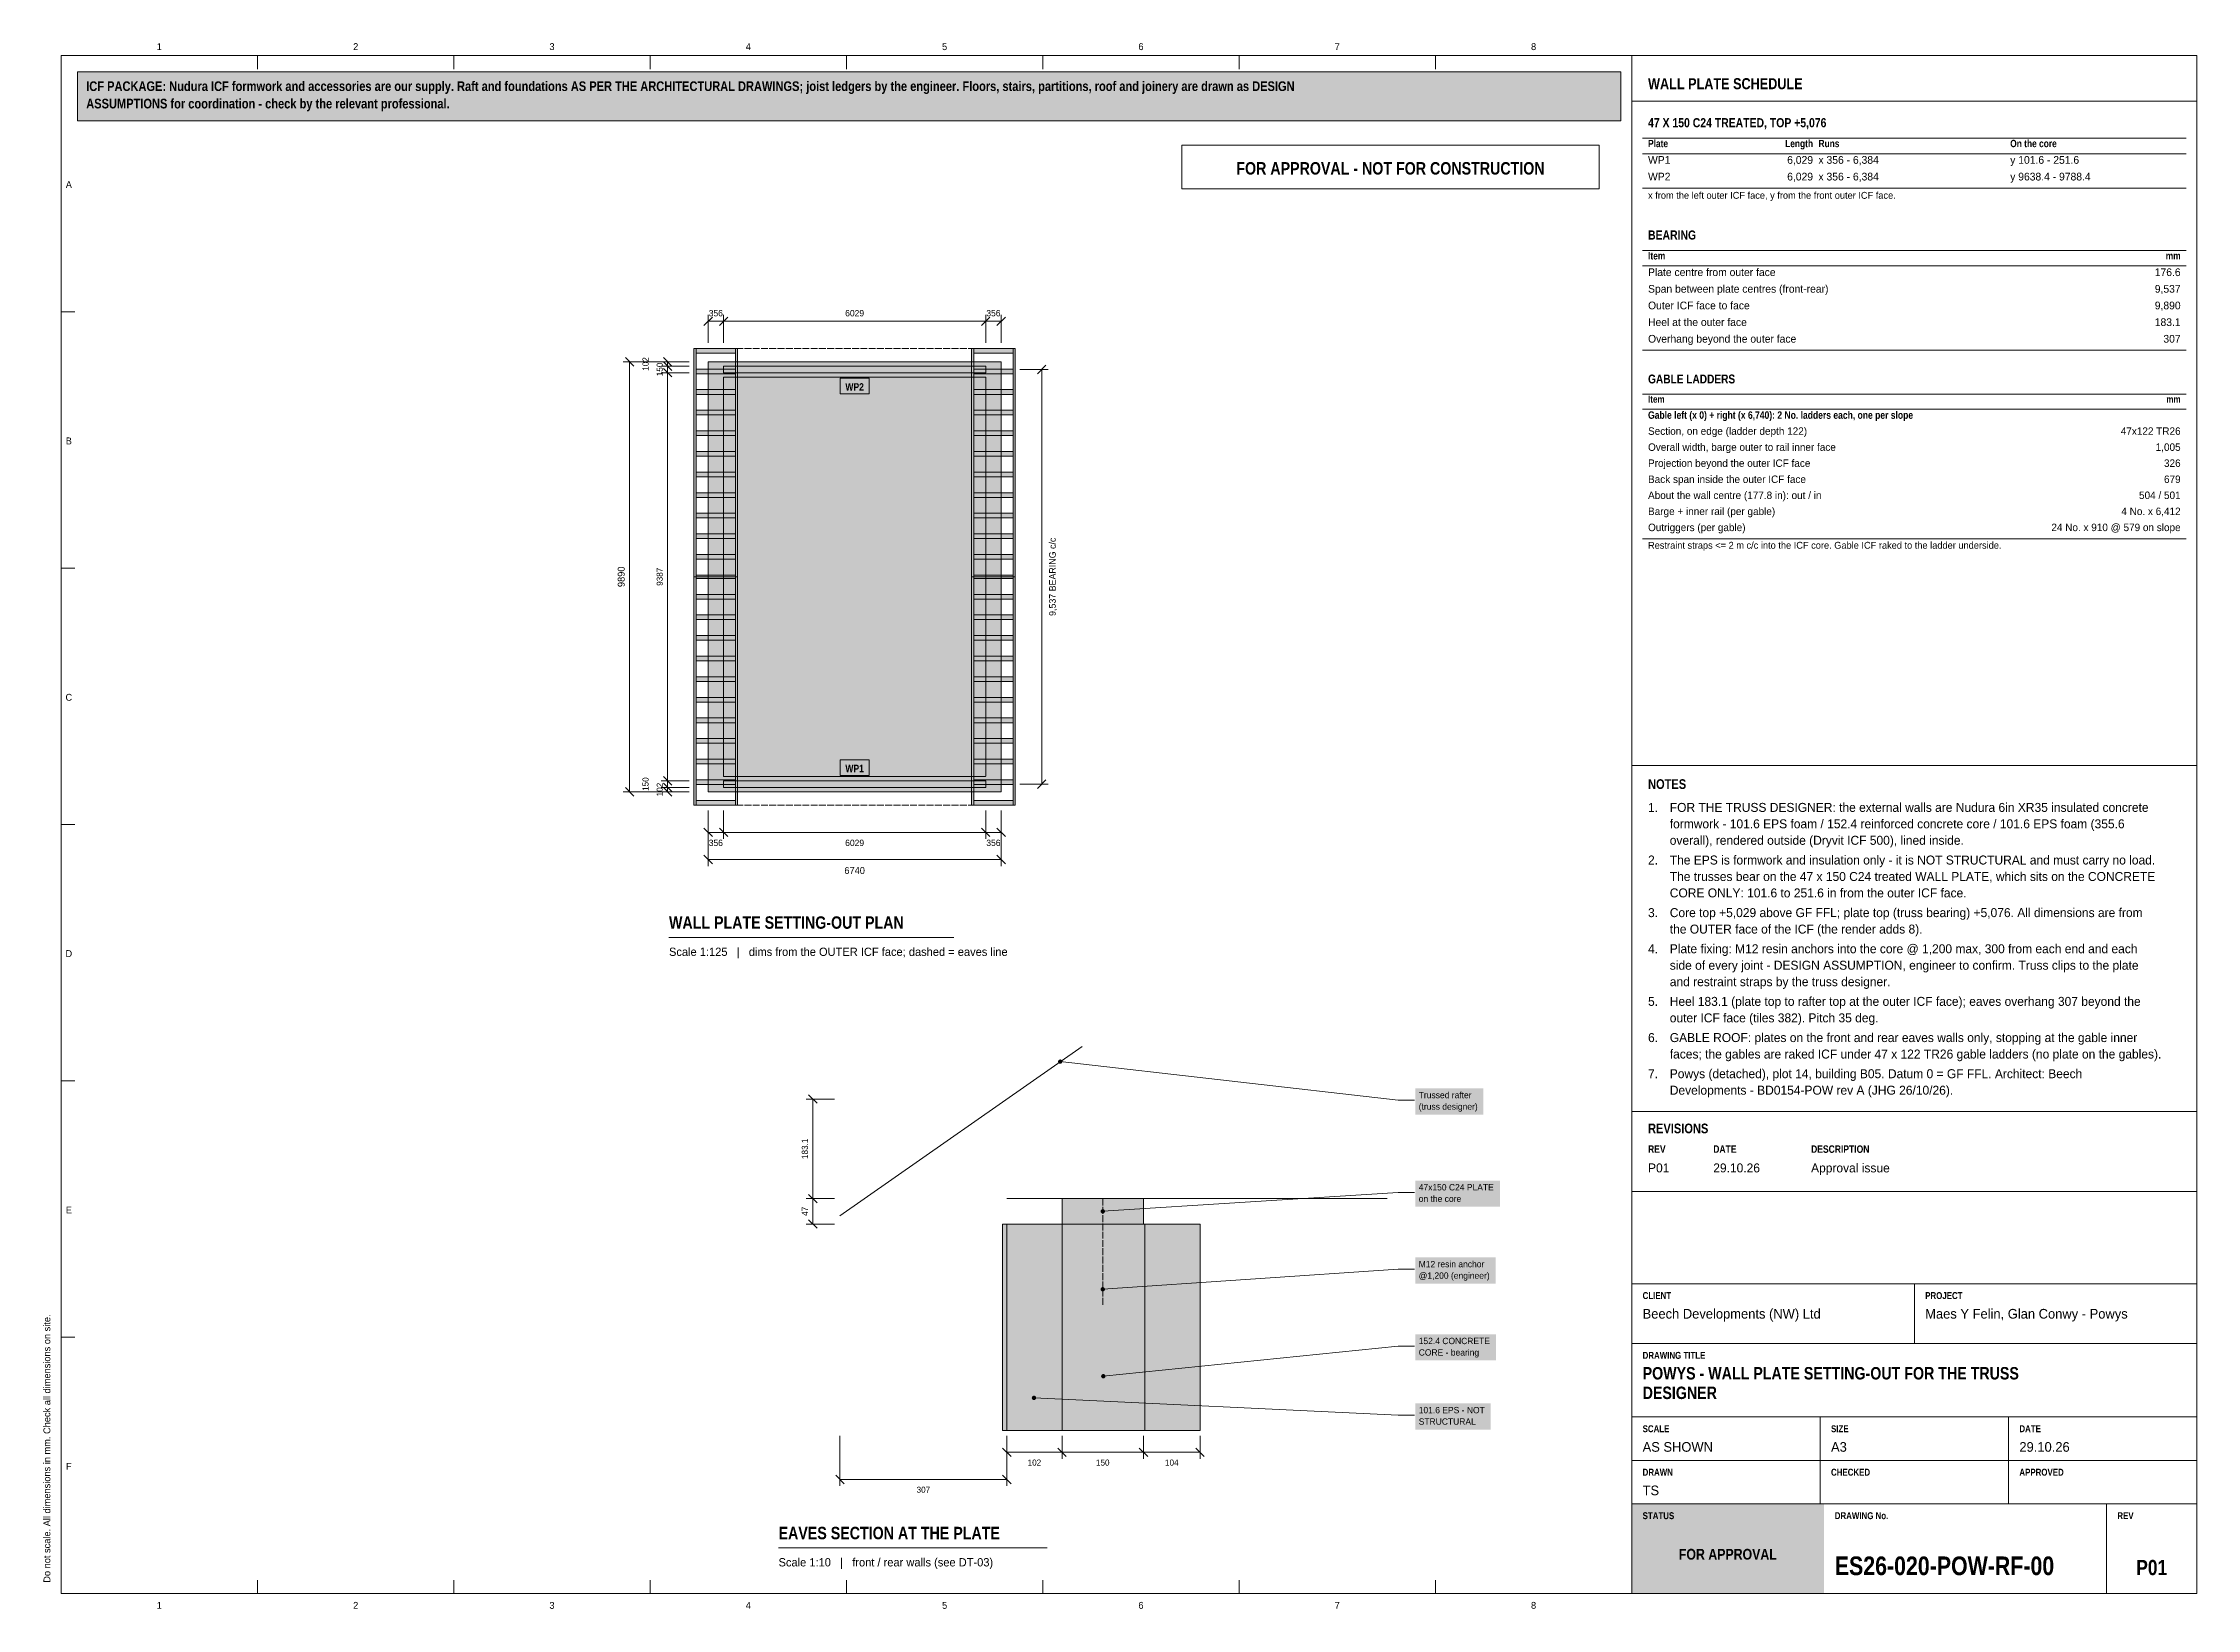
# Model space of a CAD drawing. Header units: millimetres. Extents: x 17 to 413, y 4 to 292.
import ezdxf
from ezdxf.enums import TextEntityAlignment as Align

# ---------------------------------------------------------------- set-up
doc = ezdxf.new("R2010")
doc.units = ezdxf.units.MM
doc.linetypes.add('DASHED', pattern=[1.524, 1.27, -0.254])
for name, color, linetype in [('FILL-C_6B451A', 7, 'Continuous'), ('FILL-C_F0C773', 7, 'Continuous'), ('FILL-INK', 7, 'Continuous'), ('FILL-LIGHT', 7, 'Continuous'), ('FILL-MASONRY_FILL', 7, 'Continuous'), ('FILL-RED', 7, 'Continuous'), ('FILL-TEAL', 7, 'Continuous'), ('FILL-TIMBER', 7, 'Continuous'), ('FILL-WHITE', 7, 'Continuous'), ('LINE-C_6B451A', 7, 'Continuous'), ('LINE-GREY', 7, 'Continuous'), ('LINE-INK', 7, 'Continuous'), ('LINE-MASONRY', 7, 'Continuous'), ('LINE-RED', 7, 'Continuous'), ('LINE-RED-DASH', 7, 'DASHED'), ('LINE-STEEL_GREY', 7, 'Continuous'), ('LINE-STEEL_GREY-DASH', 7, 'DASHED'), ('LINE-TEAL', 7, 'Continuous'), ('TEXT-C_6B451A', 7, 'Continuous'), ('TEXT-EPS', 7, 'Continuous'), ('TEXT-INK', 7, 'Continuous'), ('TEXT-RED', 7, 'Continuous'), ('TEXT-STEEL_GREY', 7, 'Continuous'), ('TEXT-TEAL', 7, 'Continuous'), ('TEXT-WHITE', 7, 'Continuous')]:
    doc.layers.add(name, color=color, linetype=linetype)
doc.styles.add('OpenSansCondensed-Bold', font='OpenSansCondensed-Bold.ttf')

msp = doc.modelspace()

# ---------------------------------------------------------------- texts
at = {"layer": 'TEXT-C_6B451A'}
for s, p in [('Trussed rafter', (269.8, 98.14)), ('(truss designer)', (269.8, 96.03))]:
    msp.add_text(s, height=1.1684, dxfattribs=at).set_placement(p)
at = {"layer": 'TEXT-EPS', "style": 'OpenSansCondensed-Bold'}
msp.add_text('STATUS', height=1.27, dxfattribs=at).set_placement((311, 20.7))
at = {"layer": 'TEXT-INK', "style": 'OpenSansCondensed-Bold'}
for s, height, p in [('ASSUMPTIONS for coordination - check by the relevant professional.', 1.778, (24.6, 280.27)), ('ICF PACKAGE: Nudura ICF formwork and accessories are our supply. Raft and foundations AS PER THE ARCHITECTURAL DRAWINGS; joist ledgers by the engineer. Floors, stairs, partitions, roof and joinery are drawn as DESIGN', 1.778, (24.6, 283.47)), ('47 X 150 C24 TREATED, TOP +5,076', 1.6764, (312, 276.8)), ('BEARING', 1.676, (312, 256.14)), ('GABLE LADDERS', 1.6256, (312, 229.67)), ('NOTES', 1.778, (312, 155.06)), ('WALL PLATE SETTING-OUT PLAN', 2.286, (131.84, 129.33)), ('REVISIONS', 1.778, (312, 91.7)), ('POWYS - WALL PLATE SETTING-OUT FOR THE TRUSS', 2.286, (311, 46.4)), ('DESIGNER', 2.286, (311, 42.8)), ('EAVES SECTION AT THE PLATE', 2.286, (152, 17)), ('ES26-020-POW-RF-00', 3.429, (346.36, 10.4))]:
    msp.add_text(s, height=height, dxfattribs=at).set_placement(p)
at = {"layer": 'TEXT-INK'}
for s, height, p in [('WP1', 1.422, (312, 270.08)), ('x 356 - 6,384', 1.4224, (343.36, 270.08)), ('y 101.6 - 251.6', 1.4224, (378.64, 270.08)), ('WP2', 1.422, (312, 267.01)), ('x 356 - 6,384', 1.4224, (343.36, 267.01)), ('y 9638.4 - 9788.4', 1.4224, (378.64, 267.01)), ('Plate centre from outer face', 1.4224, (312, 249.42)), ('Span between plate centres (front-rear)', 1.4224, (312, 246.36)), ('Outer ICF face to face', 1.4224, (312, 243.3)), ('Overhang beyond the outer face', 1.4224, (312, 237.17)), ('Heel at the outer face', 1.4224, (312, 240.23)), ('Section, on edge (ladder depth 122)', 1.3716, (312, 220.21)), ('Overall width, barge outer to rail inner face', 1.3716, (312, 217.26)), ('Projection beyond the outer ICF face', 1.3716, (312, 214.31)), ('Back span inside the outer ICF face', 1.3716, (312, 211.35)), ('About the wall centre (177.8 in): out / in', 1.3716, (312, 208.4)), ('Barge + inner rail (per gable)', 1.3716, (312, 205.45)), ('Outriggers (per gable)', 1.3716, (312, 202.49)), ('1.', 1.651, (312, 150.83)), ('FOR THE TRUSS DESIGNER: the external walls are Nudura 6in XR35 insulated concrete', 1.651, (316, 150.83)), ('formwork - 101.6 EPS foam / 152.4 reinforced concrete core / 101.6 EPS foam (355.6', 1.651, (316, 147.81)), ('2.', 1.651, (312, 141.15)), ('The EPS is formwork and insulation only - it is NOT STRUCTURAL and must carry no load.', 1.651, (316, 141.15)), ('overall), rendered outside (Dryvit ICF 500), lined inside.', 1.651, (316, 144.78)), ('The trusses bear on the 47 x 150 C24 treated WALL PLATE, which sits on the CONCRETE', 1.651, (316, 138.12)), ('CORE ONLY: 101.6 to 251.6 in from the outer ICF face.', 1.651, (316, 135.1)), ('3.', 1.651, (312, 131.47)), ('Core top +5,029 above GF FFL; plate top (truss bearing) +5,076. All dimensions are from', 1.651, (316, 131.47)), ('the OUTER face of the ICF (the render adds 8).', 1.651, (316, 128.44)), ('4.', 1.651, (312, 124.82)), ('side of every joint - DESIGN ASSUMPTION, engineer to confirm. Truss clips to the plate', 1.651, (316, 121.79)), ('Plate fixing: M12 resin anchors into the core @ 1,200 max, 300 from each end and each', 1.651, (316, 124.82)), ('and restraint straps by the truss designer.', 1.651, (316, 118.76)), ('5.', 1.651, (312, 115.14)), ('Heel 183.1 (plate top to rafter top at the outer ICF face); eaves overhang 307 beyond the', 1.651, (316, 115.14)), ('outer ICF face (tiles 382). Pitch 35 deg.', 1.651, (316, 112.11)), ('6.', 1.651, (312, 108.48)), ('faces; the gables are raked ICF under 47 x 122 TR26 gable ladders (no plate on the gables).', 1.651, (316, 105.45)), ('GABLE ROOF: plates on the front and rear eaves walls only, stopping at the gable inner', 1.651, (316, 108.48)), ('7.', 1.651, (312, 101.83)), ('Powys (detached), plot 14, building B05. Datum 0 = GF FFL. Architect: Beech', 1.651, (316, 101.83)), ('Developments - BD0154-POW rev A (JHG 26/10/26).', 1.651, (316, 98.8)), ('P01', 1.651, (312, 84.5)), ('29.10.26', 1.651, (324, 84.5)), ('Approval issue', 1.651, (342, 84.5)), ('Beech Developments (NW) Ltd', 1.778, (311, 57.6)), ('Maes Y Felin, Glan Conwy - Powys', 1.778, (363, 57.6)), ('CORE - bearing', 1.1684, (269.8, 50.79)), ('152.4 CONCRETE', 1.1684, (269.8, 52.9)), ('101.6 EPS - NOT', 1.1684, (269.8, 40.18)), ('STRUCTURAL', 1.168, (269.8, 38.07)), ('AS SHOWN', 1.778, (311, 33.1)), ('A3', 1.778, (345.67, 33.1)), ('29.10.26', 1.778, (380.33, 33.1)), ('TS', 1.778, (311, 25.1))]:
    msp.add_text(s, height=height, dxfattribs=at).set_placement(p)
for s, height, p in [('6,029', 1.422, (342.36, 270.08)), ('6,029', 1.422, (342.36, 267.01)), ('176.6', 1.422, (410, 249.42)), ('9,537', 1.422, (410, 246.36)), ('9,890', 1.422, (410, 243.3)), ('183.1', 1.422, (410, 240.23)), ('307', 1.422, (410, 237.17)), ('47x122 TR26', 1.3716, (410, 220.21)), ('1,005', 1.372, (410, 217.26)), ('326', 1.372, (410, 214.31)), ('679', 1.372, (410, 211.35)), ('4 No. x 6,412', 1.3716, (410, 205.45)), ('504 / 501', 1.372, (410, 208.4)), ('24 No. x 910 @ 579 on slope', 1.3716, (410, 202.49))]:
    msp.add_text(s, height=height, dxfattribs=at).set_placement(p, align=Align.RIGHT)
for s, height, p in [('9,537 BEARING c/c', 1.2192, (203.01, 194.09)), ('9890', 1.27, (123.68, 194.09)), ('183.1', 1.118, (157.4, 88.84)), ('47', 1.118, (157.4, 77.34))]:
    msp.add_text(s, height=height, rotation=90, dxfattribs=at).set_placement(p, align=Align.CENTER)
for s, height, p in [('6740', 1.27, (166, 139.41)), ('102', 1.118, (199.08, 30.55)), ('150', 1.118, (211.66, 30.55)), ('104', 1.118, (224.36, 30.55)), ('307', 1.118, (178.65, 25.55))]:
    msp.add_text(s, height=height, dxfattribs=at).set_placement(p, align=Align.CENTER)
at = {"layer": 'TEXT-INK', "style": 'OpenSansCondensed-Bold'}
msp.add_text('P01', height=2.794, dxfattribs=at).set_placement((404.68, 10.4), align=Align.CENTER)
at = {"layer": 'TEXT-RED', "style": 'OpenSansCondensed-Bold'}
for s, height, p in [('FOR APPROVAL - NOT FOR CONSTRUCTION', 2.286, (264.6, 268.1)), ('WP2', 1.372, (166, 228.34)), ('WP1', 1.372, (166, 158.13))]:
    msp.add_text(s, height=height, dxfattribs=at).set_placement(p, align=Align.CENTER)
at = {"layer": 'TEXT-RED'}
for s, p in [('356', (140.46, 242.01)), ('6029', (166, 242.01)), ('356', (191.54, 242.01)), ('356', (140.46, 144.55)), ('6029', (166, 144.55)), ('356', (191.54, 144.55))]:
    msp.add_text(s, height=1.168, dxfattribs=at).set_placement(p, align=Align.CENTER)
for s, p in [('102', (128.08, 233.24)), ('150', (130.68, 232.24)), ('9387', (130.68, 194.09)), ('150', (128.08, 155.94)), ('102', (130.68, 154.94))]:
    msp.add_text(s, height=1.118, rotation=90, dxfattribs=at).set_placement(p, align=Align.CENTER)
for s, p in [('47x150 C24 PLATE', (269.8, 81.18)), ('on the core', (269.8, 79.07)), ('M12 resin anchor', (269.8, 67.04)), ('@1,200 (engineer)', (269.8, 64.93))]:
    msp.add_text(s, height=1.1684, dxfattribs=at).set_placement(p)
at = {"layer": 'TEXT-STEEL_GREY'}
for s, p in [('1', (38.06, 291)), ('2', (74.19, 291)), ('3', (110.31, 291)), ('4', (146.44, 291)), ('5', (182.56, 291)), ('6', (218.69, 291)), ('7', (254.81, 291)), ('8', (290.94, 291)), ('A', (21.4, 265.62)), ('B', (21.4, 218.45)), ('C', (21.4, 171.28)), ('D', (21.4, 124.12)), ('E', (21.4, 76.95)), ('F', (21.4, 29.78)), ('1', (38.06, 4.2)), ('2', (74.19, 4.2)), ('3', (110.31, 4.2)), ('4', (146.44, 4.2)), ('5', (182.56, 4.2)), ('6', (218.69, 4.2)), ('7', (254.81, 4.2)), ('8', (290.94, 4.2))]:
    msp.add_text(s, height=1.27, dxfattribs=at).set_placement(p, align=Align.CENTER)
at = {"layer": 'TEXT-STEEL_GREY', "style": 'OpenSansCondensed-Bold'}
for s, height, p in [('Plate', 1.346, (312, 273.14)), ('Runs', 1.346, (343.36, 273.14)), ('On the core', 1.3462, (378.64, 273.14)), ('Item', 1.346, (312, 252.48)), ('Item', 1.295, (312, 226.12)), ('REV', 1.372, (312, 88.1)), ('DATE', 1.372, (324, 88.1)), ('DESCRIPTION', 1.3716, (342, 88.1)), ('CLIENT', 1.27, (311, 61.2)), ('PROJECT', 1.27, (363, 61.2)), ('DRAWING TITLE', 1.27, (311, 50.2)), ('SCALE', 1.27, (311, 36.7)), ('SIZE', 1.27, (345.67, 36.7)), ('DATE', 1.27, (380.33, 36.7)), ('DRAWN', 1.27, (311, 28.7)), ('CHECKED', 1.27, (345.67, 28.7)), ('APPROVED', 1.27, (380.33, 28.7)), ('DRAWING No.', 1.27, (346.36, 20.7)), ('REV', 1.27, (398.36, 20.7))]:
    msp.add_text(s, height=height, dxfattribs=at).set_placement(p)
for s, height, p in [('Length', 1.346, (342.36, 273.14)), ('mm', 1.346, (410, 252.48)), ('mm', 1.295, (410, 226.12))]:
    msp.add_text(s, height=height, dxfattribs=at).set_placement(p, align=Align.RIGHT)
at = {"layer": 'TEXT-STEEL_GREY'}
for s, height, p in [('x from the left outer ICF face, y from the front outer ICF face.', 1.27, (312, 263.64)), ('Restraint straps <= 2 m c/c into the ICF core. Gable ICF raked to the ladder underside.', 1.27, (312, 199.25)), ('Scale 1:125   |   dims from the OUTER ICF face; dashed = eaves line', 1.524, (131.84, 124.33)), ('Scale 1:10   |   front / rear walls (see DT-03)', 1.524, (152, 12))]:
    msp.add_text(s, height=height, dxfattribs=at).set_placement(p)
msp.add_text('Do not scale. All dimensions in mm. Check all dimensions on site.', height=1.27, rotation=90, dxfattribs=at).set_placement((18, 9))
at = {"layer": 'TEXT-TEAL', "style": 'OpenSansCondensed-Bold'}
for s, height, p in [('WALL PLATE SCHEDULE', 2.032, (312, 283.8)), ('Gable left (x 0) + right (x 6,740): 2 No. ladders each, one per slope', 1.3716, (312, 223.16))]:
    msp.add_text(s, height=height, dxfattribs=at).set_placement(p)
at = {"layer": 'TEXT-WHITE', "style": 'OpenSansCondensed-Bold'}
msp.add_text('FOR APPROVAL', height=1.9812, dxfattribs=at).set_placement((326.68, 13.25), align=Align.CENTER)

# ---------------------------------------------------------------- hatches: boundary and pattern name
at = {"layer": 'FILL-C_6B451A', "true_color": 0x6b451a}
h = msp.add_hatch(color=256, dxfattribs=at)
h.dxf.hatch_style = 1
h.paths.add_polyline_path([(204.24, 104.88), (204.23, 104.98), (204.19, 105.08), (204.12, 105.16), (204.04, 105.23), (203.94, 105.27), (203.84, 105.28), (203.74, 105.27), (203.64, 105.23), (203.56, 105.16), (203.49, 105.08), (203.45, 104.98), (203.44, 104.88), (203.45, 104.78), (203.49, 104.68), (203.56, 104.6), (203.64, 104.53), (203.74, 104.49), (203.84, 104.48), (203.94, 104.49), (204.04, 104.53), (204.12, 104.6), (204.19, 104.68), (204.23, 104.78)])
at = {"layer": 'FILL-C_F0C773', "true_color": 0xf0c773}
h = msp.add_hatch(color=256, dxfattribs=at)
h.dxf.hatch_style = 1
h.paths.add_polyline_path([(194, 37), (194, 75), (193.2, 75), (193.2, 37)])
at = {"layer": 'FILL-INK', "true_color": 0x14141a}
h = msp.add_hatch(color=256, dxfattribs=at)
h.dxf.hatch_style = 1
h.paths.add_polyline_path([(212.16, 47), (212.15, 47.1), (212.11, 47.2), (212.04, 47.28), (211.96, 47.35), (211.86, 47.39), (211.76, 47.4), (211.66, 47.39), (211.56, 47.35), (211.48, 47.28), (211.41, 47.2), (211.37, 47.1), (211.36, 47), (211.37, 46.9), (211.41, 46.8), (211.48, 46.72), (211.56, 46.65), (211.66, 46.61), (211.76, 46.6), (211.86, 46.61), (211.96, 46.65), (212.04, 46.72), (212.11, 46.8), (212.15, 46.9)])
h = msp.add_hatch(color=256, dxfattribs=at)
h.dxf.hatch_style = 1
h.paths.add_polyline_path([(199.4, 43), (199.39, 43.1), (199.35, 43.2), (199.28, 43.28), (199.2, 43.35), (199.1, 43.39), (199, 43.4), (198.9, 43.39), (198.8, 43.35), (198.72, 43.28), (198.65, 43.2), (198.61, 43.1), (198.6, 43), (198.61, 42.9), (198.65, 42.8), (198.72, 42.72), (198.8, 42.65), (198.9, 42.61), (199, 42.6), (199.1, 42.61), (199.2, 42.65), (199.28, 42.72), (199.35, 42.8), (199.39, 42.9)])
at = {"layer": 'FILL-LIGHT', "true_color": 0xdedee0}
h = msp.add_hatch(color=256, dxfattribs=at)
h.dxf.hatch_style = 1
h.paths.add_polyline_path([(139.04, 154.53), (139.04, 154.53), (139.04, 233.65), (139.04, 233.65), (139.04, 233.65), (192.96, 233.65), (192.96, 233.65), (192.96, 233.65), (192.96, 154.53), (192.96, 154.53), (192.96, 154.53), (139.04, 154.53)])
h.paths.add_polyline_path([(141.88, 157.38), (141.88, 157.38), (141.88, 157.38), (141.88, 157.38), (141.88, 157.38), (141.89, 157.38), (141.89, 157.38), (141.89, 157.38), (141.89, 157.38), (141.89, 157.38), (141.89, 157.38), (141.89, 157.38), (141.89, 157.37), (141.89, 157.37), (141.89, 157.37), (141.89, 157.37), (141.89, 157.37), (190.11, 157.37), (190.11, 157.37), (190.11, 157.37), (190.11, 157.37), (190.11, 157.37), (190.11, 157.38), (190.11, 157.38), (190.11, 157.38), (190.11, 157.38), (190.11, 157.38), (190.11, 157.38), (190.11, 157.38), (190.12, 157.38), (190.12, 157.38), (190.12, 157.38), (190.12, 157.38), (190.12, 157.38), (190.12, 230.8), (190.12, 230.8), (190.12, 230.8), (190.12, 230.8), (190.12, 230.8), (190.11, 230.8), (190.11, 230.8), (190.11, 230.8), (190.11, 230.8), (190.11, 230.8), (190.11, 230.8), (190.11, 230.8), (190.11, 230.81), (190.11, 230.81), (190.11, 230.81), (190.11, 230.81), (190.11, 230.81), (141.89, 230.81), (141.89, 230.81), (141.89, 230.81), (141.89, 230.81), (141.89, 230.81), (141.89, 230.8), (141.89, 230.8), (141.89, 230.8), (141.89, 230.8), (141.89, 230.8), (141.89, 230.8), (141.89, 230.8), (141.88, 230.8), (141.88, 230.8), (141.88, 230.8), (141.88, 230.8), (141.88, 230.8)], flags=0)
at = {"layer": 'FILL-LIGHT', "true_color": 0xcccccf}
h = msp.add_hatch(color=256, dxfattribs=at)
h.dxf.hatch_style = 1
h.paths.add_polyline_path([(192.96, 233.65), (192.96, 233.65), (192.96, 233.65), (192.96, 154.53), (192.96, 154.53), (192.96, 154.53), (139.04, 154.53), (139.04, 154.53), (139.04, 154.53), (139.04, 233.65), (139.04, 233.65), (139.04, 233.65)])
h.paths.add_polyline_path([(139.85, 155.34), (192.15, 155.34), (192.15, 232.84), (139.85, 232.84)], flags=0)
h = msp.add_hatch(color=256, dxfattribs=at)
h.dxf.hatch_style = 1
h.paths.add_polyline_path([(219.4, 37), (219.4, 75), (204.16, 75), (204.16, 37)])
at = {"layer": 'FILL-MASONRY_FILL', "true_color": 0xe0f0e0}
h = msp.add_hatch(color=256, dxfattribs=at)
h.dxf.hatch_style = 1
h.paths.add_polyline_path([(136.43, 194.09), (136.43, 236.11), (136.81, 236.11), (136.81, 194.09)])
h = msp.add_hatch(color=256, dxfattribs=at)
h.dxf.hatch_style = 1
h.paths.add_polyline_path([(136.81, 235.24), (136.81, 236.11), (144.09, 236.11), (144.09, 235.24)])
h = msp.add_hatch(color=256, dxfattribs=at)
h.dxf.hatch_style = 1
h.paths.add_polyline_path([(144.09, 194.09), (144.09, 236.11), (144.47, 236.11), (144.47, 194.09)])
h = msp.add_hatch(color=256, dxfattribs=at)
h.dxf.hatch_style = 1
h.paths.add_polyline_path([(187.53, 194.09), (187.53, 236.11), (187.91, 236.11), (187.91, 194.09)])
h = msp.add_hatch(color=256, dxfattribs=at)
h.dxf.hatch_style = 1
h.paths.add_polyline_path([(187.91, 235.24), (187.91, 236.11), (195.19, 236.11), (195.19, 235.24)])
h = msp.add_hatch(color=256, dxfattribs=at)
h.dxf.hatch_style = 1
h.paths.add_polyline_path([(195.19, 194.09), (195.19, 236.11), (195.57, 236.11), (195.57, 194.09)])
h = msp.add_hatch(color=256, dxfattribs=at)
h.dxf.hatch_style = 1
h.paths.add_polyline_path([(136.81, 231.45), (136.81, 232.31), (144.09, 232.31), (144.09, 231.45)])
h = msp.add_hatch(color=256, dxfattribs=at)
h.dxf.hatch_style = 1
h.paths.add_polyline_path([(187.91, 231.45), (187.91, 232.31), (195.19, 232.31), (195.19, 231.45)])
h = msp.add_hatch(color=256, dxfattribs=at)
h.dxf.hatch_style = 1
h.paths.add_polyline_path([(136.81, 227.65), (136.81, 228.52), (144.09, 228.52), (144.09, 227.65)])
h = msp.add_hatch(color=256, dxfattribs=at)
h.dxf.hatch_style = 1
h.paths.add_polyline_path([(187.91, 227.65), (187.91, 228.52), (195.19, 228.52), (195.19, 227.65)])
h = msp.add_hatch(color=256, dxfattribs=at)
h.dxf.hatch_style = 1
h.paths.add_polyline_path([(136.81, 223.86), (136.81, 224.73), (144.09, 224.73), (144.09, 223.86)])
h = msp.add_hatch(color=256, dxfattribs=at)
h.dxf.hatch_style = 1
h.paths.add_polyline_path([(187.91, 223.86), (187.91, 224.73), (195.19, 224.73), (195.19, 223.86)])
h = msp.add_hatch(color=256, dxfattribs=at)
h.dxf.hatch_style = 1
h.paths.add_polyline_path([(136.81, 220.07), (136.81, 220.94), (144.09, 220.94), (144.09, 220.07)])
h = msp.add_hatch(color=256, dxfattribs=at)
h.dxf.hatch_style = 1
h.paths.add_polyline_path([(187.91, 220.07), (187.91, 220.94), (195.19, 220.94), (195.19, 220.07)])
h = msp.add_hatch(color=256, dxfattribs=at)
h.dxf.hatch_style = 1
h.paths.add_polyline_path([(136.81, 216.28), (136.81, 217.15), (144.09, 217.15), (144.09, 216.28)])
h = msp.add_hatch(color=256, dxfattribs=at)
h.dxf.hatch_style = 1
h.paths.add_polyline_path([(187.91, 216.28), (187.91, 217.15), (195.19, 217.15), (195.19, 216.28)])
h = msp.add_hatch(color=256, dxfattribs=at)
h.dxf.hatch_style = 1
h.paths.add_polyline_path([(136.81, 212.49), (136.81, 213.36), (144.09, 213.36), (144.09, 212.49)])
h = msp.add_hatch(color=256, dxfattribs=at)
h.dxf.hatch_style = 1
h.paths.add_polyline_path([(187.91, 212.49), (187.91, 213.36), (195.19, 213.36), (195.19, 212.49)])
h = msp.add_hatch(color=256, dxfattribs=at)
h.dxf.hatch_style = 1
h.paths.add_polyline_path([(136.81, 208.7), (136.81, 209.56), (144.09, 209.56), (144.09, 208.7)])
h = msp.add_hatch(color=256, dxfattribs=at)
h.dxf.hatch_style = 1
h.paths.add_polyline_path([(187.91, 208.7), (187.91, 209.56), (195.19, 209.56), (195.19, 208.7)])
h = msp.add_hatch(color=256, dxfattribs=at)
h.dxf.hatch_style = 1
h.paths.add_polyline_path([(136.81, 204.91), (136.81, 205.77), (144.09, 205.77), (144.09, 204.91)])
h = msp.add_hatch(color=256, dxfattribs=at)
h.dxf.hatch_style = 1
h.paths.add_polyline_path([(187.91, 204.91), (187.91, 205.77), (195.19, 205.77), (195.19, 204.91)])
h = msp.add_hatch(color=256, dxfattribs=at)
h.dxf.hatch_style = 1
h.paths.add_polyline_path([(136.81, 201.11), (136.81, 201.98), (144.09, 201.98), (144.09, 201.11)])
h = msp.add_hatch(color=256, dxfattribs=at)
h.dxf.hatch_style = 1
h.paths.add_polyline_path([(136.81, 197.32), (136.81, 198.19), (144.09, 198.19), (144.09, 197.32)])
h = msp.add_hatch(color=256, dxfattribs=at)
h.dxf.hatch_style = 1
h.paths.add_polyline_path([(187.91, 201.11), (187.91, 201.98), (195.19, 201.98), (195.19, 201.11)])
h = msp.add_hatch(color=256, dxfattribs=at)
h.dxf.hatch_style = 1
h.paths.add_polyline_path([(187.91, 197.32), (187.91, 198.19), (195.19, 198.19), (195.19, 197.32)])
h = msp.add_hatch(color=256, dxfattribs=at)
h.dxf.hatch_style = 1
h.paths.add_polyline_path([(136.81, 194.09), (136.81, 194.4), (144.09, 194.4), (144.09, 194.09)])
h = msp.add_hatch(color=256, dxfattribs=at)
h.dxf.hatch_style = 1
h.paths.add_polyline_path([(187.91, 194.09), (187.91, 194.4), (195.19, 194.4), (195.19, 194.09)])
h = msp.add_hatch(color=256, dxfattribs=at)
h.dxf.hatch_style = 1
h.paths.add_polyline_path([(136.43, 152.07), (136.43, 194.09), (136.81, 194.09), (136.81, 152.07)])
h = msp.add_hatch(color=256, dxfattribs=at)
h.dxf.hatch_style = 1
h.paths.add_polyline_path([(136.81, 193.78), (136.81, 194.09), (144.09, 194.09), (144.09, 193.78)])
h = msp.add_hatch(color=256, dxfattribs=at)
h.dxf.hatch_style = 1
h.paths.add_polyline_path([(136.81, 189.99), (136.81, 190.86), (144.09, 190.86), (144.09, 189.99)])
h = msp.add_hatch(color=256, dxfattribs=at)
h.dxf.hatch_style = 1
h.paths.add_polyline_path([(144.09, 152.07), (144.09, 194.09), (144.47, 194.09), (144.47, 152.07)])
h = msp.add_hatch(color=256, dxfattribs=at)
h.dxf.hatch_style = 1
h.paths.add_polyline_path([(187.53, 152.07), (187.53, 194.09), (187.91, 194.09), (187.91, 152.07)])
h = msp.add_hatch(color=256, dxfattribs=at)
h.dxf.hatch_style = 1
h.paths.add_polyline_path([(187.91, 193.78), (187.91, 194.09), (195.19, 194.09), (195.19, 193.78)])
h = msp.add_hatch(color=256, dxfattribs=at)
h.dxf.hatch_style = 1
h.paths.add_polyline_path([(187.91, 189.99), (187.91, 190.86), (195.19, 190.86), (195.19, 189.99)])
h = msp.add_hatch(color=256, dxfattribs=at)
h.dxf.hatch_style = 1
h.paths.add_polyline_path([(195.19, 152.07), (195.19, 194.09), (195.57, 194.09), (195.57, 152.07)])
h = msp.add_hatch(color=256, dxfattribs=at)
h.dxf.hatch_style = 1
h.paths.add_polyline_path([(136.81, 186.2), (136.81, 187.07), (144.09, 187.07), (144.09, 186.2)])
h = msp.add_hatch(color=256, dxfattribs=at)
h.dxf.hatch_style = 1
h.paths.add_polyline_path([(187.91, 186.2), (187.91, 187.07), (195.19, 187.07), (195.19, 186.2)])
h = msp.add_hatch(color=256, dxfattribs=at)
h.dxf.hatch_style = 1
h.paths.add_polyline_path([(136.81, 182.41), (136.81, 183.27), (144.09, 183.27), (144.09, 182.41)])
h = msp.add_hatch(color=256, dxfattribs=at)
h.dxf.hatch_style = 1
h.paths.add_polyline_path([(187.91, 182.41), (187.91, 183.27), (195.19, 183.27), (195.19, 182.41)])
h = msp.add_hatch(color=256, dxfattribs=at)
h.dxf.hatch_style = 1
h.paths.add_polyline_path([(136.81, 178.62), (136.81, 179.48), (144.09, 179.48), (144.09, 178.62)])
h = msp.add_hatch(color=256, dxfattribs=at)
h.dxf.hatch_style = 1
h.paths.add_polyline_path([(187.91, 178.62), (187.91, 179.48), (195.19, 179.48), (195.19, 178.62)])
h = msp.add_hatch(color=256, dxfattribs=at)
h.dxf.hatch_style = 1
h.paths.add_polyline_path([(136.81, 174.82), (136.81, 175.69), (144.09, 175.69), (144.09, 174.82)])
h = msp.add_hatch(color=256, dxfattribs=at)
h.dxf.hatch_style = 1
h.paths.add_polyline_path([(187.91, 174.82), (187.91, 175.69), (195.19, 175.69), (195.19, 174.82)])
h = msp.add_hatch(color=256, dxfattribs=at)
h.dxf.hatch_style = 1
h.paths.add_polyline_path([(136.81, 171.03), (136.81, 171.9), (144.09, 171.9), (144.09, 171.03)])
h = msp.add_hatch(color=256, dxfattribs=at)
h.dxf.hatch_style = 1
h.paths.add_polyline_path([(187.91, 171.03), (187.91, 171.9), (195.19, 171.9), (195.19, 171.03)])
h = msp.add_hatch(color=256, dxfattribs=at)
h.dxf.hatch_style = 1
h.paths.add_polyline_path([(136.81, 167.24), (136.81, 168.11), (144.09, 168.11), (144.09, 167.24)])
h = msp.add_hatch(color=256, dxfattribs=at)
h.dxf.hatch_style = 1
h.paths.add_polyline_path([(187.91, 167.24), (187.91, 168.11), (195.19, 168.11), (195.19, 167.24)])
h = msp.add_hatch(color=256, dxfattribs=at)
h.dxf.hatch_style = 1
h.paths.add_polyline_path([(136.81, 163.45), (136.81, 164.32), (144.09, 164.32), (144.09, 163.45)])
h = msp.add_hatch(color=256, dxfattribs=at)
h.dxf.hatch_style = 1
h.paths.add_polyline_path([(187.91, 163.45), (187.91, 164.32), (195.19, 164.32), (195.19, 163.45)])
h = msp.add_hatch(color=256, dxfattribs=at)
h.dxf.hatch_style = 1
h.paths.add_polyline_path([(136.81, 159.66), (136.81, 160.53), (144.09, 160.53), (144.09, 159.66)])
h = msp.add_hatch(color=256, dxfattribs=at)
h.dxf.hatch_style = 1
h.paths.add_polyline_path([(187.91, 159.66), (187.91, 160.53), (195.19, 160.53), (195.19, 159.66)])
h = msp.add_hatch(color=256, dxfattribs=at)
h.dxf.hatch_style = 1
h.paths.add_polyline_path([(136.81, 155.87), (136.81, 156.73), (144.09, 156.73), (144.09, 155.87)])
h = msp.add_hatch(color=256, dxfattribs=at)
h.dxf.hatch_style = 1
h.paths.add_polyline_path([(187.91, 155.87), (187.91, 156.73), (195.19, 156.73), (195.19, 155.87)])
h = msp.add_hatch(color=256, dxfattribs=at)
h.dxf.hatch_style = 1
h.paths.add_polyline_path([(136.81, 152.07), (136.81, 152.94), (144.09, 152.94), (144.09, 152.07)])
h = msp.add_hatch(color=256, dxfattribs=at)
h.dxf.hatch_style = 1
h.paths.add_polyline_path([(187.91, 152.07), (187.91, 152.94), (195.19, 152.94), (195.19, 152.07)])
at = {"layer": 'FILL-RED', "true_color": 0xd11a1f}
h = msp.add_hatch(color=256, dxfattribs=at)
h.dxf.hatch_style = 1
h.paths.add_polyline_path([(212.06, 77.34), (212.05, 77.44), (212.01, 77.54), (211.94, 77.62), (211.86, 77.69), (211.76, 77.73), (211.66, 77.74), (211.56, 77.73), (211.46, 77.69), (211.38, 77.62), (211.31, 77.54), (211.27, 77.44), (211.26, 77.34), (211.27, 77.24), (211.31, 77.14), (211.38, 77.06), (211.46, 76.99), (211.56, 76.95), (211.66, 76.94), (211.76, 76.95), (211.86, 76.99), (211.94, 77.06), (212.01, 77.14), (212.05, 77.24)])
h = msp.add_hatch(color=256, dxfattribs=at)
h.dxf.hatch_style = 1
h.paths.add_polyline_path([(212.06, 63), (212.05, 63.1), (212.01, 63.2), (211.94, 63.28), (211.86, 63.35), (211.76, 63.39), (211.66, 63.4), (211.56, 63.39), (211.46, 63.35), (211.38, 63.28), (211.31, 63.2), (211.27, 63.1), (211.26, 63), (211.27, 62.9), (211.31, 62.8), (211.38, 62.72), (211.46, 62.65), (211.56, 62.61), (211.66, 62.6), (211.76, 62.61), (211.86, 62.65), (211.94, 62.72), (212.01, 62.8), (212.05, 62.9)])
at = {"layer": 'FILL-TEAL', "true_color": 0x009e85}
h = msp.add_hatch(color=256, dxfattribs=at)
h.dxf.hatch_style = 1
h.paths.add_polyline_path([(309.01, 7), (344.37, 7), (344.37, 23.5), (309.01, 23.5)])
at = {"layer": 'FILL-TIMBER', "true_color": 0xf2e0b2}
h = msp.add_hatch(color=256, dxfattribs=at)
h.dxf.hatch_style = 1
h.paths.add_polyline_path([(190.12, 231.64), (190.12, 232.84), (141.88, 232.84), (141.88, 231.64)])
h = msp.add_hatch(color=256, dxfattribs=at)
h.dxf.hatch_style = 1
h.paths.add_polyline_path([(190.12, 155.34), (190.12, 156.54), (141.88, 156.54), (141.88, 155.34)])
h = msp.add_hatch(color=256, dxfattribs=at)
h.dxf.hatch_style = 1
h.paths.add_polyline_path([(219.16, 75), (219.16, 79.68), (204.16, 79.68), (204.16, 75)])
at = {"layer": 'FILL-TIMBER', "true_color": 0xf7edb2}
h = msp.add_hatch(color=256, dxfattribs=at)
h.dxf.hatch_style = 1
h.paths.add_polyline_path([(204.16, 37), (204.16, 75), (194, 75), (194, 37)])
h = msp.add_hatch(color=256, dxfattribs=at)
h.dxf.hatch_style = 1
h.paths.add_polyline_path([(229.56, 37), (229.56, 75), (219.4, 75), (219.4, 37)])
at = {"layer": 'FILL-WHITE', "true_color": 0xfff5f0}
h = msp.add_hatch(color=256, dxfattribs=at)
h.dxf.hatch_style = 1
h.paths.add_polyline_path([(23, 278), (307, 278), (307, 287), (23, 287)])
at = {"layer": 'FILL-WHITE', "true_color": 0xffffff}
h = msp.add_hatch(color=256, dxfattribs=at)
h.dxf.hatch_style = 1
h.paths.add_polyline_path([(163.34, 227.74), (168.66, 227.74), (168.66, 230.65), (163.34, 230.65)])
h = msp.add_hatch(color=256, dxfattribs=at)
h.dxf.hatch_style = 1
h.paths.add_polyline_path([(163.34, 157.53), (168.66, 157.53), (168.66, 160.44), (163.34, 160.44)])
h = msp.add_hatch(color=256, dxfattribs=at)
h.dxf.hatch_style = 1
h.paths.add_polyline_path([(269.2, 95.13), (281.67, 95.13), (281.67, 99.95), (269.2, 99.95)])
h = msp.add_hatch(color=256, dxfattribs=at)
h.dxf.hatch_style = 1
h.paths.add_polyline_path([(269.2, 78.17), (284.74, 78.17), (284.74, 82.99), (269.2, 82.99)])
h = msp.add_hatch(color=256, dxfattribs=at)
h.dxf.hatch_style = 1
h.paths.add_polyline_path([(269.2, 64.03), (283.95, 64.03), (283.95, 68.85), (269.2, 68.85)])
h = msp.add_hatch(color=256, dxfattribs=at)
h.dxf.hatch_style = 1
h.paths.add_polyline_path([(269.2, 49.89), (284.02, 49.89), (284.02, 54.71), (269.2, 54.71)])
h = msp.add_hatch(color=256, dxfattribs=at)
h.dxf.hatch_style = 1
h.paths.add_polyline_path([(269.2, 37.17), (283.03, 37.17), (283.03, 41.99), (269.2, 41.99)])

# ---------------------------------------------------------------- linework, layer by layer
at = {"layer": 'LINE-C_6B451A', "lineweight": 5}
for p, q in [((163.3, 76.49), (207.84, 107.68)), ((203.84, 104.88), (266, 97.78)), ((266, 97.78), (269, 97.78)), ((194, 79.68), (264, 79.68))]:
    msp.add_line(p, q, dxfattribs=at)
at = {"layer": 'LINE-GREY', "lineweight": 5}
for points in [[(139.04, 154.53), (139.04, 154.53), (139.04, 233.65), (139.04, 233.65), (139.04, 233.65), (192.96, 233.65), (192.96, 233.65), (192.96, 233.65), (192.96, 154.53), (192.96, 154.53), (192.96, 154.53), (139.04, 154.53)], [(141.88, 157.38), (141.88, 157.38), (141.88, 157.38), (141.88, 157.38), (141.88, 157.38), (141.89, 157.38), (141.89, 157.38), (141.89, 157.38), (141.89, 157.38), (141.89, 157.38), (141.89, 157.38), (141.89, 157.38), (141.89, 157.37), (141.89, 157.37), (141.89, 157.37), (141.89, 157.37), (141.89, 157.37), (190.11, 157.37), (190.11, 157.37), (190.11, 157.37), (190.11, 157.37), (190.11, 157.37), (190.11, 157.38), (190.11, 157.38), (190.11, 157.38), (190.11, 157.38), (190.11, 157.38), (190.11, 157.38), (190.11, 157.38), (190.12, 157.38), (190.12, 157.38), (190.12, 157.38), (190.12, 157.38), (190.12, 157.38), (190.12, 230.8), (190.12, 230.8), (190.12, 230.8), (190.12, 230.8), (190.12, 230.8), (190.11, 230.8), (190.11, 230.8), (190.11, 230.8), (190.11, 230.8), (190.11, 230.8), (190.11, 230.8), (190.11, 230.8), (190.11, 230.81), (190.11, 230.81), (190.11, 230.81), (190.11, 230.81), (190.11, 230.81), (141.89, 230.81), (141.89, 230.81), (141.89, 230.81), (141.89, 230.81), (141.89, 230.81), (141.89, 230.8), (141.89, 230.8), (141.89, 230.8), (141.89, 230.8), (141.89, 230.8), (141.89, 230.8), (141.89, 230.8), (141.88, 230.8), (141.88, 230.8), (141.88, 230.8), (141.88, 230.8), (141.88, 230.8)]]:
    msp.add_lwpolyline(points, close=True, dxfattribs=at)
at = {"layer": 'LINE-INK', "lineweight": 5}
for p, q in [((56.12, 290), (56.12, 287.5)), ((92.25, 290), (92.25, 287.5)), ((128.38, 290), (128.38, 287.5)), ((164.5, 290), (164.5, 287.5)), ((200.62, 290), (200.62, 287.5)), ((236.75, 290), (236.75, 287.5)), ((272.88, 290), (272.88, 287.5)), ((309, 7), (309, 290)), ((311, 274.8), (411, 274.8)), ((311, 271.94), (411, 271.94)), ((311, 265.61), (411, 265.61)), ((311, 254.14), (411, 254.14)), ((311, 251.28), (411, 251.28)), ((20, 242.83), (22.5, 242.83)), ((125.36, 232.87), (123.81, 234.43)), ((311, 235.77), (411, 235.77)), ((135.58, 233.65), (123.38, 233.65)), ((124.58, 154.53), (124.58, 233.65)), ((196.42, 232.24), (201.62, 232.24)), ((199.64, 231.46), (201.19, 233.02)), ((200.42, 155.94), (200.42, 232.24)), ((311, 227.67), (411, 227.67)), ((311, 224.92), (411, 224.92)), ((311, 201.09), (411, 201.09)), ((20, 195.67), (22.5, 195.67)), ((309, 159.36), (413, 159.36)), ((125.36, 153.75), (123.81, 155.31)), ((196.42, 155.94), (201.62, 155.94)), ((199.64, 155.16), (201.19, 156.72)), ((135.58, 154.53), (123.38, 154.53)), ((139.04, 151.07), (139.04, 140.87)), ((192.96, 151.07), (192.96, 140.87)), ((20, 148.5), (22.5, 148.5)), ((138.26, 142.85), (139.82, 141.3)), ((192.18, 142.85), (193.74, 141.3)), ((139.04, 142.07), (192.96, 142.07)), ((131.84, 127.73), (184.23, 127.73)), ((20, 101.33), (22.5, 101.33)), ((162.3, 97.99), (157.1, 97.99)), ((159.08, 97.21), (157.52, 98.77)), ((158.3, 75), (158.3, 97.99)), ((309, 95.7), (413, 95.7)), ((162.3, 79.68), (157.1, 79.68)), ((159.08, 78.9), (157.52, 80.46)), ((309, 81), (413, 81)), ((159.08, 74.22), (157.52, 75.78)), ((162.3, 75), (157.1, 75)), ((309, 64), (413, 64)), ((361, 53), (361, 64)), ((20, 54.17), (22.5, 54.17)), ((211.76, 47), (266, 52.55)), ((266, 52.55), (269, 52.55)), ((309, 53), (413, 53)), ((199, 43), (266, 39.83)), ((266, 39.83), (269, 39.83)), ((163.3, 36), (163.3, 26.8)), ((194, 36), (194, 31.8)), ((194, 36), (194, 26.8)), ((204.16, 36), (204.16, 31.8)), ((219.16, 36), (219.16, 31.8)), ((229.56, 36), (229.56, 31.8)), ((309, 39.5), (413, 39.5)), ((343.67, 31.5), (343.67, 39.5)), ((378.33, 31.5), (378.33, 39.5)), ((193.22, 33.78), (194.78, 32.22)), ((194, 33), (229.56, 33)), ((203.38, 33.78), (204.94, 32.22)), ((218.38, 33.78), (219.94, 32.22)), ((228.78, 33.78), (230.34, 32.22)), ((162.52, 28.78), (164.08, 27.22)), ((163.3, 28), (194, 28)), ((193.22, 28.78), (194.78, 27.22)), ((309, 31.5), (413, 31.5)), ((343.67, 23.5), (343.67, 31.5)), ((378.33, 23.5), (378.33, 31.5)), ((309, 23.5), (413, 23.5)), ((396.36, 7), (396.36, 23.5)), ((152, 15.4), (201.4, 15.4)), ((56.12, 7), (56.12, 9.5)), ((92.25, 7), (92.25, 9.5)), ((128.38, 7), (128.38, 9.5)), ((164.5, 7), (164.5, 9.5)), ((200.62, 7), (200.62, 9.5)), ((236.75, 7), (236.75, 9.5)), ((272.88, 7), (272.88, 9.5))]:
    msp.add_line(p, q, dxfattribs=at)
for points in [[(20, 7), (413, 7), (413, 290), (20, 290)], [(204.16, 37), (204.16, 75), (194, 75), (194, 37)], [(219.4, 37), (219.4, 75), (204.16, 75), (204.16, 37)], [(229.56, 37), (229.56, 75), (219.4, 75), (219.4, 37)]]:
    msp.add_lwpolyline(points, close=True, dxfattribs=at)
at = {"layer": 'LINE-MASONRY', "lineweight": 5}
for points in [[(136.43, 194.09), (136.43, 236.11), (136.81, 236.11), (136.81, 194.09)], [(136.81, 235.24), (136.81, 236.11), (144.09, 236.11), (144.09, 235.24)], [(144.09, 194.09), (144.09, 236.11), (144.47, 236.11), (144.47, 194.09)], [(187.53, 194.09), (187.53, 236.11), (187.91, 236.11), (187.91, 194.09)], [(187.91, 235.24), (187.91, 236.11), (195.19, 236.11), (195.19, 235.24)], [(195.19, 194.09), (195.19, 236.11), (195.57, 236.11), (195.57, 194.09)], [(136.81, 231.45), (136.81, 232.31), (144.09, 232.31), (144.09, 231.45)], [(187.91, 231.45), (187.91, 232.31), (195.19, 232.31), (195.19, 231.45)], [(136.81, 227.65), (136.81, 228.52), (144.09, 228.52), (144.09, 227.65)], [(187.91, 227.65), (187.91, 228.52), (195.19, 228.52), (195.19, 227.65)], [(136.81, 223.86), (136.81, 224.73), (144.09, 224.73), (144.09, 223.86)], [(187.91, 223.86), (187.91, 224.73), (195.19, 224.73), (195.19, 223.86)], [(136.81, 220.07), (136.81, 220.94), (144.09, 220.94), (144.09, 220.07)], [(187.91, 220.07), (187.91, 220.94), (195.19, 220.94), (195.19, 220.07)], [(136.81, 216.28), (136.81, 217.15), (144.09, 217.15), (144.09, 216.28)], [(187.91, 216.28), (187.91, 217.15), (195.19, 217.15), (195.19, 216.28)], [(136.81, 212.49), (136.81, 213.36), (144.09, 213.36), (144.09, 212.49)], [(187.91, 212.49), (187.91, 213.36), (195.19, 213.36), (195.19, 212.49)], [(136.81, 208.7), (136.81, 209.56), (144.09, 209.56), (144.09, 208.7)], [(187.91, 208.7), (187.91, 209.56), (195.19, 209.56), (195.19, 208.7)], [(136.81, 204.91), (136.81, 205.77), (144.09, 205.77), (144.09, 204.91)], [(187.91, 204.91), (187.91, 205.77), (195.19, 205.77), (195.19, 204.91)], [(136.81, 201.11), (136.81, 201.98), (144.09, 201.98), (144.09, 201.11)], [(136.81, 197.32), (136.81, 198.19), (144.09, 198.19), (144.09, 197.32)], [(187.91, 201.11), (187.91, 201.98), (195.19, 201.98), (195.19, 201.11)], [(187.91, 197.32), (187.91, 198.19), (195.19, 198.19), (195.19, 197.32)], [(136.81, 194.09), (136.81, 194.4), (144.09, 194.4), (144.09, 194.09)], [(187.91, 194.09), (187.91, 194.4), (195.19, 194.4), (195.19, 194.09)], [(136.43, 152.07), (136.43, 194.09), (136.81, 194.09), (136.81, 152.07)], [(136.81, 193.78), (136.81, 194.09), (144.09, 194.09), (144.09, 193.78)], [(136.81, 189.99), (136.81, 190.86), (144.09, 190.86), (144.09, 189.99)], [(144.09, 152.07), (144.09, 194.09), (144.47, 194.09), (144.47, 152.07)], [(187.53, 152.07), (187.53, 194.09), (187.91, 194.09), (187.91, 152.07)], [(187.91, 193.78), (187.91, 194.09), (195.19, 194.09), (195.19, 193.78)], [(187.91, 189.99), (187.91, 190.86), (195.19, 190.86), (195.19, 189.99)], [(195.19, 152.07), (195.19, 194.09), (195.57, 194.09), (195.57, 152.07)], [(136.81, 186.2), (136.81, 187.07), (144.09, 187.07), (144.09, 186.2)], [(187.91, 186.2), (187.91, 187.07), (195.19, 187.07), (195.19, 186.2)], [(136.81, 182.41), (136.81, 183.27), (144.09, 183.27), (144.09, 182.41)], [(187.91, 182.41), (187.91, 183.27), (195.19, 183.27), (195.19, 182.41)], [(136.81, 178.62), (136.81, 179.48), (144.09, 179.48), (144.09, 178.62)], [(187.91, 178.62), (187.91, 179.48), (195.19, 179.48), (195.19, 178.62)], [(136.81, 174.82), (136.81, 175.69), (144.09, 175.69), (144.09, 174.82)], [(187.91, 174.82), (187.91, 175.69), (195.19, 175.69), (195.19, 174.82)], [(136.81, 171.03), (136.81, 171.9), (144.09, 171.9), (144.09, 171.03)], [(187.91, 171.03), (187.91, 171.9), (195.19, 171.9), (195.19, 171.03)], [(136.81, 167.24), (136.81, 168.11), (144.09, 168.11), (144.09, 167.24)], [(187.91, 167.24), (187.91, 168.11), (195.19, 168.11), (195.19, 167.24)], [(136.81, 163.45), (136.81, 164.32), (144.09, 164.32), (144.09, 163.45)], [(187.91, 163.45), (187.91, 164.32), (195.19, 164.32), (195.19, 163.45)], [(136.81, 159.66), (136.81, 160.53), (144.09, 160.53), (144.09, 159.66)], [(187.91, 159.66), (187.91, 160.53), (195.19, 160.53), (195.19, 159.66)], [(136.81, 155.87), (136.81, 156.73), (144.09, 156.73), (144.09, 155.87)], [(187.91, 155.87), (187.91, 156.73), (195.19, 156.73), (195.19, 155.87)], [(136.81, 152.07), (136.81, 152.94), (144.09, 152.94), (144.09, 152.07)], [(187.91, 152.07), (187.91, 152.94), (195.19, 152.94), (195.19, 152.07)]]:
    msp.add_lwpolyline(points, close=True, dxfattribs=at)
at = {"layer": 'LINE-RED', "lineweight": 5}
for p, q in [((138.26, 240.33), (139.82, 241.88)), ((139.04, 237.11), (139.04, 242.31)), ((141.11, 240.33), (142.66, 241.88)), ((141.88, 237.11), (141.88, 242.31)), ((189.34, 240.33), (190.89, 241.88)), ((190.12, 237.11), (190.12, 242.31)), ((192.18, 240.33), (193.74, 241.88)), ((192.96, 237.11), (192.96, 242.31)), ((139.04, 241.11), (192.96, 241.11)), ((132.36, 232.87), (130.81, 234.43)), ((135.58, 233.65), (130.38, 233.65)), ((135.58, 232.84), (130.38, 232.84)), ((135.58, 231.64), (130.38, 231.64)), ((132.36, 232.06), (130.81, 233.62)), ((132.36, 230.86), (130.81, 232.42)), ((131.58, 154.53), (131.58, 233.65)), ((135.58, 156.54), (130.38, 156.54)), ((135.58, 155.34), (130.38, 155.34)), ((132.36, 155.76), (130.81, 157.32)), ((132.36, 154.56), (130.81, 156.12)), ((132.36, 153.75), (130.81, 155.31)), ((135.58, 154.53), (130.38, 154.53)), ((139.04, 151.07), (139.04, 145.87)), ((141.88, 151.07), (141.88, 145.87)), ((190.12, 151.07), (190.12, 145.87)), ((192.96, 151.07), (192.96, 145.87)), ((138.26, 147.85), (139.82, 146.3)), ((139.04, 147.07), (192.96, 147.07)), ((141.11, 147.85), (142.66, 146.3)), ((189.34, 147.85), (190.89, 146.3)), ((192.18, 147.85), (193.74, 146.3)), ((211.66, 77.34), (266, 80.82)), ((266, 80.82), (269, 80.82)), ((211.66, 63), (266, 66.69)), ((266, 66.69), (269, 66.69))]:
    msp.add_line(p, q, dxfattribs=at)
for points in [[(23, 278), (307, 278), (307, 287), (23, 287)], [(226.21, 265.5), (303, 265.5), (303, 273.5), (226.21, 273.5)], [(190.12, 231.64), (190.12, 232.84), (141.88, 232.84), (141.88, 231.64)], [(163.34, 227.74), (168.66, 227.74), (168.66, 230.65), (163.34, 230.65)], [(163.34, 157.53), (168.66, 157.53), (168.66, 160.44), (163.34, 160.44)], [(190.12, 155.34), (190.12, 156.54), (141.88, 156.54), (141.88, 155.34)], [(219.16, 75), (219.16, 79.68), (204.16, 79.68), (204.16, 75)]]:
    msp.add_lwpolyline(points, close=True, dxfattribs=at)
at = {"layer": 'LINE-RED-DASH', "lineweight": 5}
msp.add_line((211.66, 79.68), (211.66, 60), dxfattribs=at)
at = {"layer": 'LINE-STEEL_GREY', "lineweight": 5}
msp.add_lwpolyline([(194, 37), (194, 75), (193.2, 75), (193.2, 37)], close=True, dxfattribs=at)
at = {"layer": 'LINE-STEEL_GREY-DASH', "lineweight": 5}
for p, q in [((136.58, 236.11), (195.42, 236.11)), ((136.58, 152.07), (195.42, 152.07))]:
    msp.add_line(p, q, dxfattribs=at)
at = {"layer": 'LINE-TEAL', "lineweight": 5}
msp.add_line((309, 281.6), (413, 281.6), dxfattribs=at)

msp.set_redraw_order([(e.dxf.handle, doc.entitydb.next_handle()) for e in msp.query("TEXT MTEXT ATTDEF DIMENSION ARC_DIMENSION")])  # texts and dimensions are drawn at this point

doc.saveas('drawing.dxf')
